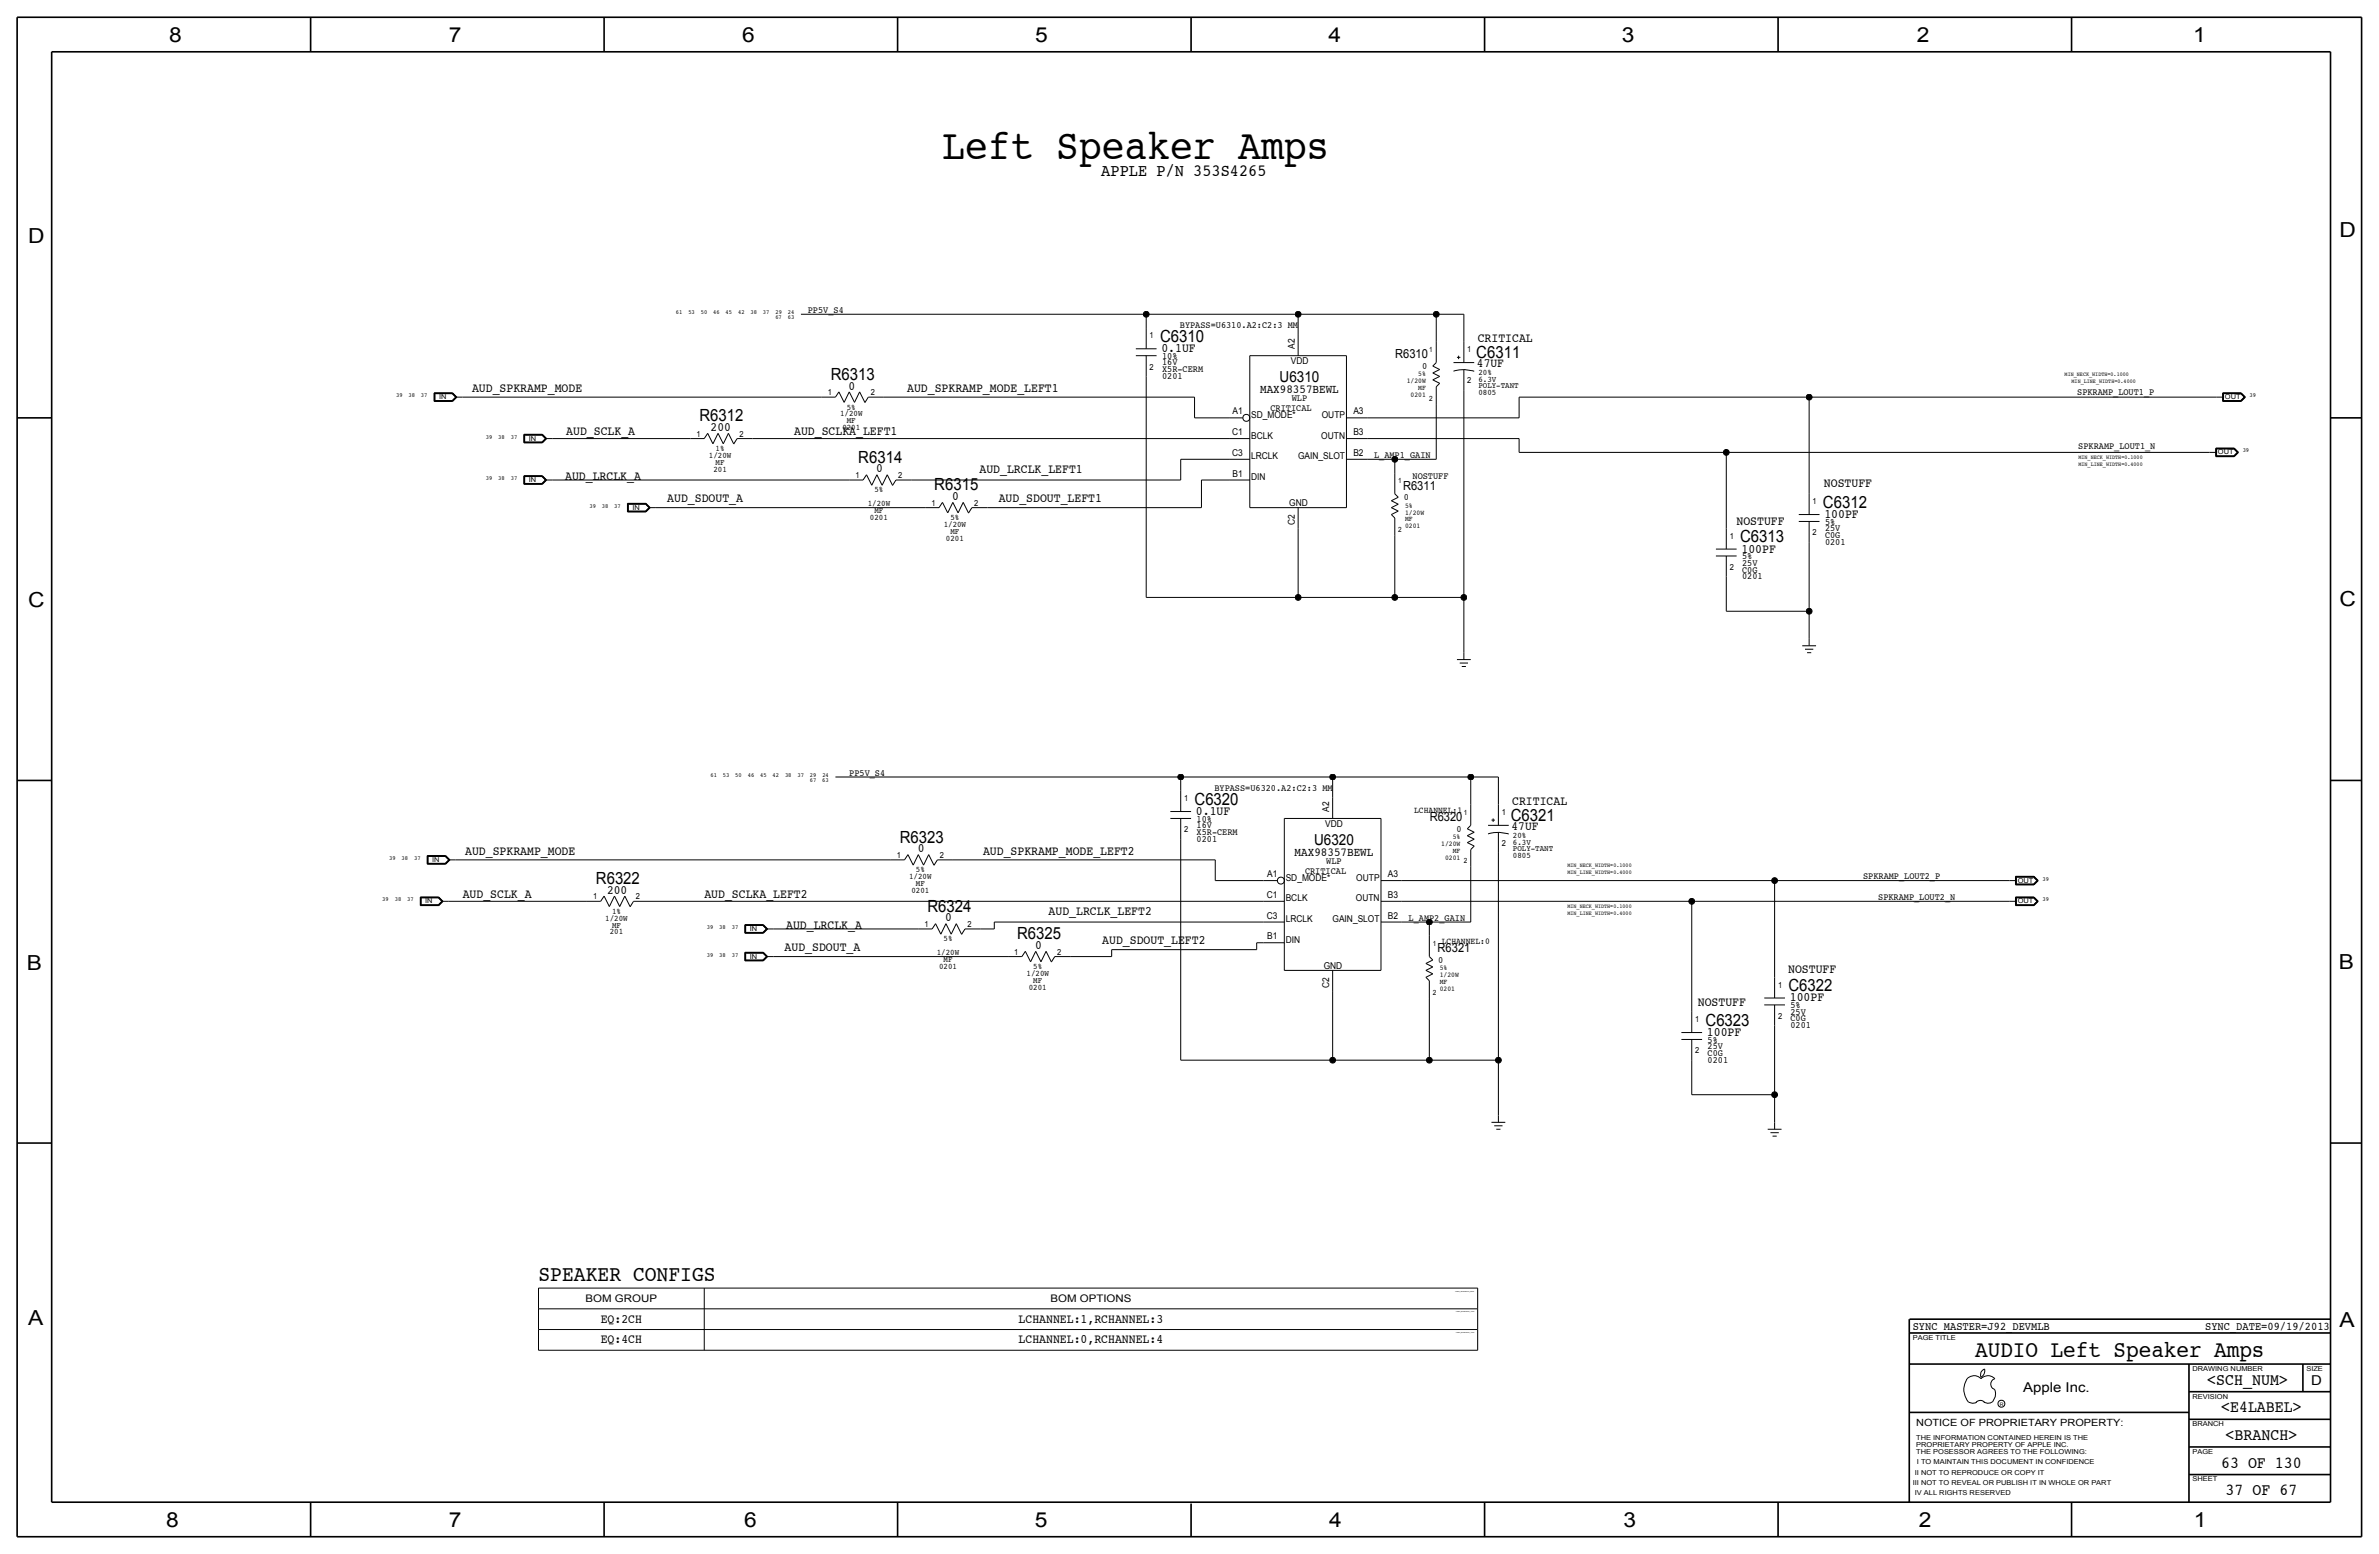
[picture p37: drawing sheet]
<svg xmlns="http://www.w3.org/2000/svg" width="875mm" height="572mm" viewBox="0 0 875 572" stroke-linecap="round" stroke-linejoin="round" font-family="sans-serif">
<defs><g id="words">
<text font-size="15.6" x="346.7" y="58.4">Left Speaker Amps</text>
<text font-size="8.6" x="726.5" y="499.1">AUDIO Left Speaker Amps</text>
<text font-size="8.1" x="198.1" y="471.2">SPEAKER CONFIGS</text>
<g font-size="7.6">
<text x="62.2" y="15.5">8</text>
<text x="165" y="15.5">7</text>
<text x="273" y="15.5">6</text>
<text x="380.7" y="15.5">5</text>
<text x="488.6" y="15.5">4</text>
<text x="596.6" y="15.5">3</text>
<text x="705.1" y="15.5">2</text>
<text x="806.7" y="15.5">1</text>
<text x="10.4" y="89.4">D</text>
<text x="860.5" y="87.1">D</text>
<text x="10.4" y="223.3">C</text>
<text x="860.5" y="222.8">C</text>
<text x="9.8" y="356.6">B</text>
<text x="860.2" y="356.4">B</text>
<text x="10.4" y="487.4">A</text>
<text x="860.5" y="488.2">A</text>
<text x="61.2" y="561.6">8</text>
<text x="165" y="561.6">7</text>
<text x="273.8" y="561.6">6</text>
<text x="380.7" y="561.6">5</text>
<text x="488.9" y="561.6">4</text>
<text x="597.1" y="561.6">3</text>
<text x="705.8" y="561.6">2</text>
<text x="806.9" y="561.6">1</text>
</g>
<text font-size="6.3" x="405.1" y="64.8">APPLE P/N 353S4265</text>
<g font-size="6.2">
<text x="426.7" y="125.7">C6310</text>
<text x="543" y="131.6">C6311</text>
<text x="305.5" y="139.7">R6313</text>
<text x="257.3" y="154.9">R6312</text>
<text x="315.7" y="170.2">R6314</text>
<text x="343.6" y="180.3">R6315</text>
<text x="670.5" y="186.7">C6312</text>
<text x="640" y="199.4">C6313</text>
<text x="439.4" y="295.9">C6320</text>
<text x="555.7" y="301.8">C6321</text>
<text x="330.9" y="309.9">R6323</text>
<text x="219.2" y="325.1">R6322</text>
<text x="341.1" y="335.3">R6324</text>
<text x="374.1" y="345.4">R6325</text>
<text x="657.8" y="364.5">C6322</text>
<text x="627.3" y="377.2">C6323</text>
<text x="811.9" y="509.3">&lt;SCH_NUM&gt;</text>
<text x="817" y="519.4">&lt;E4LABEL&gt;</text>
<text x="818.6" y="529.6">&lt;BRANCH&gt;</text>
<text x="817" y="539.8">63 OF 130</text>
<text x="818.6" y="549.9">37 OF 67</text>
</g>
<g font-size="5.6">
<text x="470.7" y="140.5">U6310</text>
<text x="483.4" y="310.6">U6320</text>
</g>
<g font-size="5">
<text x="850.1" y="509.3">D</text>
<text x="744.2" y="511.8">Apple Inc.</text>
</g>
<g font-size="4.7">
<text x="543.5" y="125.7">CRITICAL</text>
<text x="427.2" y="129.5">0.1UF</text>
<text x="543.3" y="135.1">47UF</text>
<text x="312.1" y="143.3">0</text>
<text x="173.6" y="144.3">AUD_SPKRAMP_MODE</text>
<text x="333.7" y="144.3">AUD_SPKRAMP_MODE_LEFT1</text>
<text x="208.3" y="160">AUD_SCLK_A</text>
<text x="261.4" y="158.5">200</text>
<text x="292.1" y="160">AUD_SCLKA_LEFT1</text>
<text x="322.3" y="173.7">0</text>
<text x="360.3" y="173.8">AUD_LRCLK_LEFT1</text>
<text x="207.9" y="176.4">AUD_LRCLK_A</text>
<text x="670.9" y="179.1">NOSTUFF</text>
<text x="245.4" y="184.7">AUD_SDOUT_A</text>
<text x="350.2" y="183.9">0</text>
<text x="367.3" y="184.7">AUD_SDOUT_LEFT1</text>
<text x="671" y="190.5">100PF</text>
<text x="638.7" y="193">NOSTUFF</text>
<text x="640.5" y="203.2">100PF</text>
<text x="439.9" y="299.7">0.1UF</text>
<text x="556.2" y="295.9">CRITICAL</text>
<text x="556" y="305.3">47UF</text>
<text x="171.1" y="314.5">AUD_SPKRAMP_MODE</text>
<text x="337.5" y="313.4">0</text>
<text x="361.6" y="314.5">AUD_SPKRAMP_MODE_LEFT2</text>
<text x="223.3" y="328.7">200</text>
<text x="170.2" y="330.1">AUD_SCLK_A</text>
<text x="259.1" y="330.1">AUD_SCLKA_LEFT2</text>
<text x="289.2" y="341.5">AUD_LRCLK_A</text>
<text x="347.7" y="338.8">0</text>
<text x="385.7" y="336.4">AUD_LRCLK_LEFT2</text>
<text x="405.4" y="347.3">AUD_SDOUT_LEFT2</text>
<text x="288.6" y="349.8">AUD_SDOUT_A</text>
<text x="380.7" y="349">0</text>
<text x="657.7" y="357.8">NOSTUFF</text>
<text x="624.5" y="370.1">NOSTUFF</text>
<text x="658.3" y="368.3">100PF</text>
<text x="627.8" y="381">100PF</text>
<text x="220.9" y="486.4">EQ:2CH</text>
<text x="374.7" y="486.4">LCHANNEL:1,RCHANNEL:3</text>
<text x="220.9" y="494">EQ:4CH</text>
<text x="374.7" y="494">LCHANNEL:0,RCHANNEL:4</text>
</g>
<g font-size="4.6">
<text x="513.2" y="131.8">R6310</text>
<text x="516.1" y="180.1">R6311</text>
<text x="525.9" y="302">R6320</text>
<text x="528.8" y="350.3">R6321</text>
</g>
<g font-size="4.5">
<text x="463.5" y="144.5">MAX98357BEWL</text>
<text x="476.2" y="314.7">MAX98357BEWL</text>
</g>
<g font-size="4.3">
<text x="703.5" y="488.9">SYNC_MASTER=J92_DEVMLB</text>
<text x="811.1" y="488.9">SYNC_DATE=09/19/2013</text>
</g>
<g font-size="3.8">
<text x="215.4" y="478.8">BOM GROUP</text>
<text x="386.4" y="478.8">BOM OPTIONS</text>
</g>
<text font-size="3.7" x="704.8" y="524.5">NOTICE OF PROPRIETARY PROPERTY:</text>
<g font-size="3.5">
<text x="297.1" y="115.1">PP5V_S4</text>
<text x="434" y="120.7">BYPASS=U6310.A2:C2:3 MM</text>
<text x="476.2" y="128.3" transform="rotate(-90 476.2 128.3)">A2</text>
<text x="427.4" y="136.9">X5R-CERM</text>
<text x="427.4" y="132.1">10%</text>
<text x="427.4" y="134.4">16V</text>
<text x="474.8" y="133.9">VDD</text>
<text x="523.1" y="135.6">0</text>
<text x="427.4" y="139.4">0201</text>
<text x="475.1" y="147.6">WLP</text>
<text x="764" y="145.3">SPKRAMP_LOUT1_P</text>
<text x="453.4" y="152.4">A1</text>
<text x="460.2" y="153.7">SD_MODE*</text>
<text x="467.3" y="151.1">CRITICAL</text>
<text x="486.2" y="153.7">OUTP</text>
<text x="497.8" y="152.4">A3</text>
<text x="453.2" y="160">C1</text>
<text x="460.2" y="161.3">BCLK</text>
<text x="486" y="161.3">OUTN</text>
<text x="497.8" y="160">B3</text>
<text x="453.2" y="167.6">C3</text>
<text x="497.8" y="167.6">B2</text>
<text x="764.4" y="165.1">SPKRAMP_LOUT1_N</text>
<text x="460.2" y="168.9">LRCLK</text>
<text x="477.4" y="168.9">GAIN_SLOT</text>
<text x="505.4" y="168.4">L_AMP1_GAIN</text>
<text x="453.4" y="175.3">B1</text>
<text x="460.2" y="176.5">DIN</text>
<text x="519.6" y="176.2">NOSTUFF</text>
<text x="516.3" y="183.9">0</text>
<text x="474.2" y="186.2">GND</text>
<text x="476.2" y="193.2" transform="rotate(-90 476.2 193.2)">C2</text>
<text x="671.3" y="193">5%</text>
<text x="671.3" y="195.3">25V</text>
<text x="671.3" y="197.9">C0G</text>
<text x="671.3" y="200.4">0201</text>
<text x="640.8" y="205.7">5%</text>
<text x="640.8" y="208">25V</text>
<text x="640.8" y="213.1">0201</text>
<text x="640.8" y="210.6">C0G</text>
<text x="312.4" y="285.2">PP5V_S4</text>
<text x="446.7" y="290.8">BYPASS=U6320.A2:C2:3 MM</text>
<text x="488.9" y="298.5" transform="rotate(-90 488.9 298.5)">A2</text>
<text x="440.1" y="304.5">16V</text>
<text x="440.1" y="302.3">10%</text>
<text x="487.5" y="304">VDD</text>
<text x="535.8" y="305.8">0</text>
<text x="440.1" y="307.1">X5R-CERM</text>
<text x="440.1" y="309.6">0201</text>
<text x="487.8" y="317.8">WLP</text>
<text x="466.1" y="322.6">A1</text>
<text x="472.9" y="323.9">SD_MODE*</text>
<text x="480" y="321.3">CRITICAL</text>
<text x="498.9" y="323.8">OUTP</text>
<text x="510.5" y="322.6">A3</text>
<text x="685.3" y="323.1">SPKRAMP_LOUT2_P</text>
<text x="465.9" y="330.2">C1</text>
<text x="472.9" y="331.5">BCLK</text>
<text x="498.7" y="331.5">OUTN</text>
<text x="510.5" y="330.2">B3</text>
<text x="690.8" y="331">SPKRAMP_LOUT2_N</text>
<text x="465.9" y="337.8">C3</text>
<text x="472.9" y="339.1">LRCLK</text>
<text x="490.1" y="339.1">GAIN_SLOT</text>
<text x="510.5" y="337.8">B2</text>
<text x="518.1" y="338.6">L_AMP2_GAIN</text>
<text x="466.1" y="345.4">B1</text>
<text x="472.9" y="346.7">DIN</text>
<text x="486.9" y="356.4">GND</text>
<text x="529" y="354.1">0</text>
<text x="488.9" y="363.4" transform="rotate(-90 488.9 363.4)">C2</text>
<text x="658.6" y="370.8">5%</text>
<text x="658.6" y="373.1">25V</text>
<text x="658.6" y="375.7">C0G</text>
<text x="628.1" y="383.5">5%</text>
<text x="658.6" y="378.2">0201</text>
<text x="628.1" y="388.4">C0G</text>
<text x="628.1" y="385.8">25V</text>
<text x="628.1" y="390.9">0201</text>
</g>
<g font-size="3.3">
<text x="520.1" y="298.9">LCHANNEL:1</text>
<text x="530.3" y="347.2">LCHANNEL:0</text>
</g>
<g font-size="3.1">
<text x="422.9" y="124.5">1</text>
<text x="539.7" y="129.5">1</text>
<text x="422.9" y="135.9">2</text>
<text x="543.8" y="137.9">20%</text>
<text x="539.7" y="141">2</text>
<text x="543.8" y="142.7">POLY-TANT</text>
<text x="543.8" y="140.5">6.3V</text>
<text x="304.5" y="145.3">1</text>
<text x="320.2" y="145.3">2</text>
<text x="543.8" y="145.3">0805</text>
<text x="309" y="153.2">1/20W</text>
<text x="311.5" y="150.6">5%</text>
<text x="311.5" y="155.7">MF</text>
<text x="256.2" y="160.5">1</text>
<text x="272" y="160.5">2</text>
<text x="309.8" y="158.2">0201</text>
<text x="263.2" y="165.9">1%</text>
<text x="260.7" y="168.4">1/20W</text>
<text x="262.4" y="173.5">201</text>
<text x="263.2" y="170.9">MF</text>
<text x="314.7" y="175.8">1</text>
<text x="330.4" y="175.8">2</text>
<text x="321.6" y="181.1">5%</text>
<text x="342.6" y="185.9">1</text>
<text x="358.3" y="185.9">2</text>
<text x="666.7" y="185.4">1</text>
<text x="319.2" y="186.2">1/20W</text>
<text x="320" y="191.3">0201</text>
<text x="321.6" y="188.7">MF</text>
<text x="349.6" y="191.3">5%</text>
<text x="347.1" y="193.8">1/20W</text>
<text x="349.6" y="196.3">MF</text>
<text x="666.7" y="196.9">2</text>
<text x="347.9" y="198.9">0201</text>
<text x="636.2" y="198.1">1</text>
<text x="636.2" y="209.6">2</text>
<text x="435.6" y="294.6">1</text>
<text x="552.4" y="299.7">1</text>
<text x="435.6" y="306.1">2</text>
<text x="552.4" y="311.2">2</text>
<text x="556.5" y="310.6">6.3V</text>
<text x="556.5" y="308.1">20%</text>
<text x="329.9" y="315.5">1</text>
<text x="345.6" y="315.5">2</text>
<text x="556.5" y="312.9">POLY-TANT</text>
<text x="556.5" y="315.5">0805</text>
<text x="334.4" y="323.3">1/20W</text>
<text x="336.9" y="320.8">5%</text>
<text x="335.2" y="328.4">0201</text>
<text x="336.9" y="325.9">MF</text>
<text x="218.1" y="330.7">1</text>
<text x="233.9" y="330.7">2</text>
<text x="222.6" y="338.6">1/20W</text>
<text x="225.1" y="341.1">MF</text>
<text x="225.1" y="336">1%</text>
<text x="340.1" y="340.9">1</text>
<text x="355.8" y="340.9">2</text>
<text x="224.3" y="343.7">201</text>
<text x="347" y="346.2">5%</text>
<text x="344.6" y="351.3">1/20W</text>
<text x="347" y="353.8">MF</text>
<text x="373.1" y="351">1</text>
<text x="388.8" y="351">2</text>
<text x="345.4" y="356.4">0201</text>
<text x="377.6" y="358.9">1/20W</text>
<text x="380.1" y="356.4">5%</text>
<text x="378.4" y="364">0201</text>
<text x="380.1" y="361.4">MF</text>
<text x="654" y="363.2">1</text>
<text x="623.5" y="375.9">1</text>
<text x="654" y="374.6">2</text>
<text x="623.5" y="387.4">2</text>
</g>
<g font-size="2.6">
<text x="525.7" y="129.5">1</text>
<text x="517.4" y="141">1/20W</text>
<text x="521.6" y="138.4">5%</text>
<text x="521.6" y="143.5">MF</text>
<text x="518.8" y="146.1">0201</text>
<text x="525.7" y="147.3">2</text>
<text x="514.3" y="177.8">1</text>
<text x="516.8" y="186.7">5%</text>
<text x="516.8" y="189.2">1/20W</text>
<text x="516.8" y="191.8">MF</text>
<text x="514.3" y="195.6">2</text>
<text x="516.8" y="194.3">0201</text>
<text x="538.4" y="299.7">1</text>
<text x="530.1" y="311.1">1/20W</text>
<text x="534.3" y="308.6">5%</text>
<text x="531.5" y="316.2">0201</text>
<text x="534.3" y="313.7">MF</text>
<text x="538.4" y="317.5">2</text>
<text x="527" y="348">1</text>
<text x="529.5" y="359.4">1/20W</text>
<text x="529.5" y="356.9">5%</text>
<text x="527" y="365.8">2</text>
<text x="529.5" y="361.9">MF</text>
<text x="529.5" y="364.5">0201</text>
</g>
<g font-size="2.5">
<text x="161.5" y="146.8">IN</text>
<text x="818.3" y="146.8">OUT</text>
<text x="194.5" y="162.1">IN</text>
<text x="815.8" y="167.1">OUT</text>
<text x="194.5" y="177.3">IN</text>
<text x="232.6" y="187.5">IN</text>
<text x="159" y="317">IN</text>
<text x="742.1" y="324.6">OUT</text>
<text x="156.4" y="332.2">IN</text>
<text x="742.1" y="332.2">OUT</text>
<text x="275.8" y="342.4">IN</text>
<text x="275.8" y="352.6">IN</text>
<text x="703.5" y="492.8">PAGE TITLE</text>
<text x="806.4" y="504.2">DRAWING NUMBER</text>
<text x="848.3" y="504.2">SIZE</text>
<text x="806.4" y="514.4">REVISION</text>
<text x="806.4" y="524.5">BRANCH</text>
<text x="704.8" y="532.1">PROPRIETARY PROPERTY OF APPLE INC.</text>
<text x="704.8" y="529.6">THE INFORMATION CONTAINED HEREIN IS THE</text>
<text x="704.8" y="534.7">THE POSESSOR AGREES TO THE FOLLOWING:</text>
<text x="705.1" y="538.5">I TO MAINTAIN THIS DOCUMENT IN CONFIDENCE</text>
<text x="806.4" y="534.7">PAGE</text>
<text x="704.3" y="542.3">II NOT TO REPRODUCE OR COPY IT</text>
<text x="806.4" y="544.8">SHEET</text>
<text x="703.5" y="546.1">III NOT TO REVEAL OR PUBLISH IT IN WHOLE OR PART</text>
<text x="704.3" y="549.9">IV ALL RIGHTS RESERVED</text>
</g>
<g font-size="2.3">
<text x="248.6" y="115.6">61</text>
<text x="253.2" y="115.6">53</text>
<text x="257.8" y="115.6">50</text>
<text x="262.3" y="115.6">46</text>
<text x="266.9" y="115.6">45</text>
<text x="271.5" y="115.6">42</text>
<text x="276.1" y="115.6">38</text>
<text x="280.6" y="115.6">37</text>
<text x="285.2" y="117.4">67</text>
<text x="285.2" y="115.6">29</text>
<text x="289.8" y="117.4">63</text>
<text x="289.8" y="115.6">24</text>
<text x="145.7" y="146.1">39</text>
<text x="150.3" y="146.1">38</text>
<text x="154.8" y="146.1">37</text>
<text x="827.4" y="146.1">39</text>
<text x="178.7" y="161.3">39</text>
<text x="183.3" y="161.3">38</text>
<text x="187.9" y="161.3">37</text>
<text x="824.9" y="166.4">39</text>
<text x="178.7" y="176.5">39</text>
<text x="183.3" y="176.5">38</text>
<text x="187.9" y="176.5">37</text>
<text x="216.8" y="186.7">39</text>
<text x="221.4" y="186.7">38</text>
<text x="226" y="186.7">37</text>
<text x="261.3" y="285.7">61</text>
<text x="265.9" y="285.7">53</text>
<text x="270.5" y="285.7">50</text>
<text x="275" y="285.7">46</text>
<text x="279.6" y="285.7">45</text>
<text x="284.2" y="285.7">42</text>
<text x="288.8" y="285.7">38</text>
<text x="293.3" y="285.7">37</text>
<text x="297.9" y="287.6">67</text>
<text x="297.9" y="285.7">29</text>
<text x="302.5" y="287.6">63</text>
<text x="302.5" y="285.7">24</text>
<text x="143.2" y="316.2">39</text>
<text x="147.7" y="316.2">38</text>
<text x="152.3" y="316.2">37</text>
<text x="751.2" y="323.9">39</text>
<text x="140.6" y="331.5">39</text>
<text x="145.2" y="331.5">38</text>
<text x="149.8" y="331.5">37</text>
<text x="751.2" y="331.5">39</text>
<text x="260" y="341.6">39</text>
<text x="264.6" y="341.6">38</text>
<text x="269.1" y="341.6">37</text>
<text x="260" y="351.8">39</text>
<text x="264.6" y="351.8">38</text>
<text x="269.1" y="351.8">37</text>
</g>
<g font-size="2.1">
<text x="759.4" y="138.4">MIN_NECK_WIDTH=0.1000</text>
<text x="761.9" y="141">MIN_LINE_WIDTH=0.4000</text>
<text x="764.5" y="171.4">MIN_LINE_WIDTH=0.4000</text>
<text x="764.5" y="168.9">MIN_NECK_WIDTH=0.1000</text>
<text x="576.5" y="321.3">MIN_LINE_WIDTH=0.4000</text>
<text x="576.5" y="318.8">MIN_NECK_WIDTH=0.1000</text>
<text x="576.5" y="334">MIN_NECK_WIDTH=0.1000</text>
<text x="576.5" y="336.5">MIN_LINE_WIDTH=0.4000</text>
</g>
<text font-size="1.8" x="735.5" y="516.9">R</text>
<g font-size=".5">
<text x="535.3" y="475">TABLE_BOMGROUP_HEAD</text>
<text x="535.5" y="482.6">TABLE_BOMGROUP_ITEM</text>
<text x="535.5" y="490.2">TABLE_BOMGROUP_ITEM</text>
</g>
</g></defs>
<g fill="none" stroke="#000" stroke-width=".37">
<path d="M294.6 115.6h127zM421.6 115.6h55.9zM421.6 115.6v5.1zM477.5 115.6h50.8zM477.5 115.6v7.6zM528.3 115.6h10.1zM528.3 115.6v10.1zM538.4 115.6v10.1zM417.8 130.8h7.6zM417.8 128.3h7.6zM421.6 138.4v81.3zM421.6 120.7v7.6z"/>
<path d="M421.6 130.8v7.6zM459.7 130.8h35.5zM459.7 130.8v55.9zM477.5 123.2v7.6zM495.2 130.8v55.9zM527 134.6l1.3-1.3zM527 134.6l2.5 1.3zM527 139.7l2.5 1.3zM527 137.2l2.5 1.2zM527 139.7l2.5-1.3zM527 137.2l2.5-1.3zM528.3 125.7v7.7z"/>
<path d="M534.6 133.4h7.6zM534.6 136.5a12.9 12.9 0 0 1 7.6 .1M535.9 131.4h1.3zM536.5 130.8v1.3zM538.4 135.9v7.6zM538.4 125.7v7.7zM159.7 144.5h6.8zM159.7 144.5v3.1zM159.7 147.6h6.8zM159.8 144.6h6.6zM159.8 144.6v2.9zM159.8 147.5h6.6z"/>
<path d="M159.9 144.7v2.7zM159.9 147.4h6.5zM159.9 144.7h6.5zM160 144.8h6.3zM160 144.8v2.5zM160 147.3h6.3zM166.3 147.3l1.3-1.3zM166.3 144.8l1.3 1.3zM166.4 147.4l1.3-1.4zM166.4 144.7l1.3 1.4zM166.4 147.5l1.5-1.4zM166.4 144.6l1.5 1.5z"/>
<path d="M166.5 144.5l1.5 1.6zM166.5 147.6l1.5-1.6zM167.6 146.1h2.5zM170.1 146.1h132.1zM192.7 159.7h6.8zM192.7 159.7v3.2zM192.8 159.8v3zM192.8 159.8h6.6zM192.9 159.9v2.8zM192.9 159.9h6.5zM199.4 159.9l1.4 1.4zM199.4 159.8l1.5 1.5z"/>
<path d="M199.5 159.7l1.6 1.6zM260.3 159.4l-1.3 1.9zM260.3 159.4l1.9 3.8zM264.1 159.4l-1.9 3.8zM264.1 159.4l1.9 3.8zM267.9 159.4l-1.9 3.8zM267.9 159.4l1.9 3.8zM302.2 146.1h5.1zM308.6 144.1l1.9 3.9zM308.6 144.1l-1.3 2zM312.4 144.1l-1.9 3.9zM312.4 144.1l1.9 3.9z"/>
<path d="M316.2 144.1l-1.9 3.9zM316.2 144.1l1.9 3.9zM319.4 146.1h5.7zM319.4 146.1l-1.3 2zM325.1 146.1h114.3zM439.4 153.7h12.7zM439.4 146v7.7zM452.1 153.7h5zM495.2 153.7h7.7zM502.9 153.7h55.8zM528.3 148.6v20.3zM528.3 142.2v6.4z"/>
<path d="M529.5 141l-1.2 1.2zM538.4 143.5v76.2zM558.7 146.1h106.7zM558.7 146v7.7zM665.4 146.1h149.9zM665.4 146.1v35.5zM815.3 146.1h2.5zM817.5 144.5h6.8zM817.5 147.6h6.8zM817.5 144.5v3.1zM817.6 144.6v2.9zM817.6 147.5h6.7z"/>
<path d="M817.6 144.6h6.7zM817.7 144.7h6.5zM817.7 144.7v2.7zM817.7 147.4h6.5zM817.8 144.8h6.4zM817.8 144.8v2.5zM817.8 147.3h6.4zM824.2 144.8l1.2 1.3zM824.2 147.3l1.2-1.3zM824.2 147.4l1.4-1.4zM824.2 144.7l1.4 1.4zM824.3 147.5l1.5-1.4z"/>
<path d="M824.3 144.6l1.5 1.5zM824.3 147.6l1.6-1.6zM824.3 144.5l1.6 1.6zM192.7 175h6.8zM192.7 175v3.1zM192.7 178.1h6.8zM192.7 162.9h6.8zM192.8 175.1v2.9zM192.8 178h6.6zM192.8 162.8h6.6zM192.8 175.1h6.6zM192.9 175.2v2.7z"/>
<path d="M192.9 177.9h6.5zM192.9 162.7h6.5zM192.9 175.2h6.5zM193 175.3h6.3zM193 175.3v2.5zM193 177.8h6.3zM193 160h6.3zM193 160v2.6zM193 162.6h6.3zM199.3 175.3l1.3 1.2zM199.3 160l1.3 1.3zM199.3 177.8l1.3-1.3z"/>
<path d="M199.3 162.6l1.3-1.3zM199.4 177.9l1.4-1.4zM199.4 162.7l1.4-1.4zM199.4 175.2l1.4 1.3zM199.4 178l1.5-1.5zM199.4 162.8l1.5-1.5zM199.4 175.1l1.5 1.4zM199.5 178.1l1.6-1.6zM199.5 162.9l1.6-1.6zM199.5 175l1.6 1.5zM200.6 176.5h2.5zM200.6 161.3h2.5z"/>
<path d="M203.1 161.3h50.8zM203.1 176.5h109.3zM253.9 161.3h5.1zM271.1 161.3l-1.3 2zM271.1 161.3h5.7zM276.8 161.3h175.3zM312.4 176.5h5zM318.7 174.6l1.9 3.9zM318.7 174.6l-1.3 1.9zM322.5 174.6l-1.9 3.9zM322.5 174.6l2 3.9zM326.3 174.6l-1.8 3.9z"/>
<path d="M326.3 174.6l2 3.9zM329.5 176.5h5.7zM329.5 176.5l-1.2 2.1zM335.2 176.5h99.1zM434.3 168.9v7.6zM434.3 168.9h17.8zM441.9 176.5v10.2zM441.9 176.5h10.2zM452.1 176.5h7.6zM452.1 168.9h7.6zM452.1 161.3h7.6zM495.2 161.3h7.7z"/>
<path d="M495.2 168.9h7.7zM502.9 168.9h10.1zM502.9 161.3h55.8zM513 168.9v5.1zM513 168.9h15.3zM513 174v7.6zM558.7 166.4h76.2zM558.7 161.3v5.1zM634.9 166.4v27.9zM634.9 166.4h177.8zM812.7 166.4h2.6zM815 167.9h6.8z"/>
<path d="M815 164.8v3.1zM815 164.8h6.8zM815.1 164.9v2.9zM815.1 167.8h6.6zM815.1 164.9h6.6zM815.2 165h6.5zM815.2 165v2.7zM815.2 167.7h6.5zM815.3 165.1h6.3zM815.3 165.1v2.5zM815.3 167.6h6.3zM821.6 167.6l1.3-1.2z"/>
<path d="M821.6 165.1l1.3 1.3zM821.7 165l1.4 1.4zM821.7 167.7l1.4-1.3zM821.7 167.8l1.5-1.4zM821.7 164.9l1.5 1.5zM821.8 164.8l1.6 1.6zM821.8 167.9l1.6-1.5zM230.8 185.1h6.8zM230.8 185.1v3.2zM230.8 188.3h6.8zM230.9 185.2v3zM230.9 188.2h6.6z"/>
<path d="M230.9 185.2h6.6zM231 185.3v2.8zM231 188.1h6.5zM231 185.3h6.5zM231.1 185.4h6.3zM231.1 185.4v2.6zM231.1 188h6.3zM237.4 185.4l1.3 1.3zM237.4 188l1.3-1.3zM237.5 188.1l1.4-1.4zM237.5 185.3l1.4 1.4zM237.5 188.2l1.5-1.5z"/>
<path d="M237.5 185.2l1.5 1.5zM237.6 188.3l1.6-1.6zM237.6 185.1l1.6 1.6zM238.7 186.7h2.5zM241.2 186.7h99.1zM340.3 186.7h5.1zM346.7 184.8l1.9 3.8zM346.7 184.8l-1.3 1.9zM350.5 184.8l-1.9 3.8zM350.5 184.8l1.9 3.8zM354.3 184.8l-1.9 3.8zM354.3 184.8l1.9 3.8z"/>
<path d="M357.5 186.7h5.7zM357.5 186.7l-1.3 2zM363.2 186.7h78.7zM459.7 186.7h35.5zM477.5 194.3v25.4zM477.5 186.7v7.6zM511.8 184.2l2.5-1.3zM511.8 189.2l2.5-1.2zM511.8 186.7l2.5-1.3zM511.8 189.2l1.2 1.3zM511.8 186.7l2.5 1.3zM511.8 184.2l2.5 1.2z"/>
<path d="M513 181.6l1.3 1.3zM513 196.9v22.8zM513 190.5v6.4zM634.9 194.3v7.6zM661.6 191.8h7.6zM661.6 189.2h7.6zM665.4 199.4v25.4zM665.4 181.6v7.6zM665.4 191.8v7.6zM421.6 219.7h55.9zM477.5 219.7h35.5zM513 219.7h25.4z"/>
<path d="M538.4 219.7v20.3zM631.1 204.5h7.7zM631.1 201.9h7.7zM634.9 212.1v12.7zM634.9 204.5v7.6zM634.9 224.8h30.5zM662.9 237.5h5.1zM663.9 238.8h3.1zM665.4 224.8v10.2zM665.4 235v2.5zM535.9 242.6h5.1zM536.9 243.8h3.1z"/>
<path d="M537.7 245.1h1.5zM538.4 240v2.6zM664.7 240h1.5zM307.3 285.8h127zM430.5 298.5h7.6zM434.3 285.8h55.9zM434.3 285.8v5zM434.3 290.8v7.7zM490.2 285.8h50.8zM490.2 285.7v7.7zM490.2 293.4v7.6zM541 285.8h10.1z"/>
<path d="M541 285.7v10.2zM541 295.9v7.6zM551.1 285.8v10.1zM551.1 295.9v7.6zM157.1 314.7h6.8zM157.1 314.7v3.1zM157.1 317.8h6.8zM157.2 314.8v2.9zM157.2 317.7h6.7zM157.2 314.8h6.7zM157.3 314.9v2.7zM157.3 317.6h6.5z"/>
<path d="M157.3 314.9h6.5zM157.4 315h6.4zM157.4 315v2.5zM157.4 317.5h6.4zM163.8 315l1.2 1.2zM163.8 317.5l1.2-1.3zM163.8 317.6l1.4-1.4zM163.8 314.9l1.4 1.3zM163.9 314.8l1.5 1.4zM163.9 317.8l1.6-1.6zM163.9 314.7l1.6 1.5zM165 316.2h2.6z"/>
<path d="M165.4 316.2l-1.5 1.5zM167.6 316.2h160zM327.6 316.2h5.1zM334 314.3l1.9 3.9zM334 314.3l-1.3 1.9zM337.8 314.3l-1.9 3.9zM337.8 314.3l1.9 3.9zM341.6 314.3l-1.9 3.9zM341.6 314.3l1.9 3.9zM344.8 316.2h5.7zM344.8 316.2l-1.3 2.1zM350.5 316.2h96.5z"/>
<path d="M430.5 301h7.6zM434.3 308.6v81.3zM434.3 301v7.6zM447 316.2v7.7zM472.4 301h35.5zM472.4 301v55.9zM507.9 301v55.9zM539.7 304.8l1.3-1.3zM539.7 304.8l2.5 1.3zM539.7 309.9l2.5 1.3zM539.7 307.3l2.5 1.3zM539.7 309.9l2.5-1.3z"/>
<path d="M539.7 307.3l2.5-1.2zM541 318.8v20.3zM541 312.4v6.4zM542.2 311.2l-1.2 1.2zM547.3 303.5h7.6zM547.3 306.7a12.9 12.9 0 0 1 7.6 0M548.6 301.6h1.3zM549.2 301v1.3zM551.1 313.7v76.2zM551.1 306.1v7.6zM154.6 329.9v3.1zM154.6 333h6.8z"/>
<path d="M154.6 329.9h6.8zM154.7 330h6.6zM154.7 330v2.9zM154.7 332.9h6.6zM154.8 330.1v2.7zM154.8 332.8h6.5zM154.8 330.1h6.5zM154.9 330.2h6.3zM154.9 330.2v2.5zM154.9 332.7h6.3zM161.2 332.7l1.3-1.2zM161.2 330.2l1.3 1.3z"/>
<path d="M161.3 332.8l1.4-1.3zM161.3 330.1l1.4 1.4zM161.3 330l1.5 1.5zM161.3 332.9l1.5-1.4zM161.4 329.9l1.6 1.6zM161.4 333l1.6-1.5zM162.5 331.5h2.5zM165 331.5h50.8zM215.8 331.5h5.1zM222.2 329.5l-1.3 2zM222.2 329.5l1.9 3.9zM226 329.5l-1.9 3.9z"/>
<path d="M226 329.5l1.9 3.9zM229.8 329.5l-1.9 3.9zM229.8 329.5l1.9 3.9zM233 331.5l-1.3 2zM233 331.5h5.7zM238.7 331.5h226.1zM344.1 339.7l1.9 3.9zM344.1 339.7l-1.3 1.9zM347.9 339.7l-1.9 3.9zM347.9 339.7l2 3.9zM351.7 339.7l-1.8 3.9zM351.7 339.7l2 3.9z"/>
<path d="M365.7 339.1h99.1zM365.7 339.1v2.5zM447 323.9h17.8zM464.8 339.1h7.6zM464.8 331.5h7.6zM464.8 323.9h5zM507.9 331.5h7.7zM507.9 339.1h7.7zM507.9 323.9h7.7zM515.6 339.1h10.1zM515.6 331.5h106.6zM515.6 323.9h137.1z"/>
<path d="M525.7 339.1v5.1zM525.7 339.1h15.3zM622.2 331.5h116.9zM622.2 331.5v40.6zM652.7 323.9h86.4zM652.7 323.8v35.6zM739.1 331.5h2.5zM739.1 323.9h2.5zM741.3 329.9h6.8zM741.3 322.3h6.8zM741.3 333h6.8zM741.3 329.9v3.1z"/>
<path d="M741.3 325.4h6.8zM741.3 322.3v3.1zM741.4 330v2.9zM741.4 332.9h6.7zM741.4 322.4v2.9zM741.4 325.3h6.7zM741.4 330h6.7zM741.4 322.4h6.7zM741.5 330.1h6.5zM741.5 322.5h6.5zM741.5 330.1v2.7zM741.5 332.8h6.5z"/>
<path d="M741.5 322.5v2.7zM741.5 325.2h6.5zM741.6 330.2h6.4zM741.6 322.6h6.4zM741.6 330.2v2.5zM741.6 332.7h6.4zM741.6 322.6v2.5zM741.6 325.1h6.4zM748 330.2l1.2 1.3zM748 322.6l1.2 1.3zM748 332.7l1.2-1.2zM748 325.1l1.2-1.3z"/>
<path d="M748 332.8l1.4-1.3zM748 325.2l1.4-1.3zM748 330.1l1.4 1.4zM748 322.5l1.4 1.4zM748.1 332.9l1.5-1.4zM748.1 325.3l1.5-1.4zM748.1 330l1.5 1.5zM748.1 322.4l1.5 1.5zM748.1 325.4l1.6-1.6zM748.1 329.9l1.6 1.6zM748.1 322.3l1.6 1.6zM749.7 331.5l-1.6 1.5z"/>
<path d="M274 340.1v3.1zM274 343.2h6.8zM274 350.2v3.2zM274 353.4h6.8zM274 340.1h6.8zM274 350.2h6.8zM274.1 340.2v2.9zM274.1 343.1h6.6zM274.1 350.3v3zM274.1 353.3h6.6zM274.1 340.2h6.6zM274.1 350.3h6.6z"/>
<path d="M274.2 340.3h6.5zM274.2 350.4h6.5zM274.2 340.3v2.7zM274.2 343h6.5zM274.2 350.4v2.8zM274.2 353.2h6.5zM274.3 340.4h6.3zM274.3 350.5h6.3zM274.3 340.4v2.5zM274.3 342.9h6.3zM274.3 350.5v2.6zM274.3 353.1h6.3z"/>
<path d="M280.6 342.9l1.3-1.3zM280.6 353.1l1.3-1.3zM280.6 340.4l1.3 1.2zM280.6 350.5l1.3 1.3zM280.7 343l1.3-1.4zM280.7 353.2l1.3-1.4zM280.7 340.3l1.3 1.3zM280.7 350.4l1.3 1.4zM280.7 340.2l1.5 1.4zM280.7 350.3l1.5 1.5zM280.7 343.1l1.5-1.5zM280.7 353.3l1.5-1.5z"/>
<path d="M280.8 340.1l1.5 1.5zM280.8 350.2l1.5 1.6zM280.8 343.2l1.5-1.6zM280.8 353.4l1.5-1.6zM281.9 341.6h2.5zM281.9 351.8h2.5zM284.4 341.6h53.4zM284.4 351.8h86.4zM337.8 341.6h5zM354.9 341.6h5.7zM354.9 341.6l-1.2 2.1zM360.6 341.6h5.1z"/>
<path d="M370.8 351.8h5.1zM377.1 349.9l2 3.8zM377.1 349.9l-1.2 1.9zM380.9 349.9l-1.8 3.8zM380.9 349.9l2 3.8zM384.8 349.9l-1.9 3.8zM384.8 349.9l1.9 3.8zM388 351.8h5.6zM388 351.8l-1.3 2zM393.6 351.8h15.3zM408.9 349.3v2.5zM408.9 349.2h53.3z"/>
<path d="M462.2 346.7v2.5zM462.2 346.7h2.6zM464.8 346.7h7.6zM472.4 356.9h35.5zM490.2 356.9v7.6zM524.5 354.3l2.5-1.2zM524.5 359.4l2.5-1.3zM524.5 356.9l2.5-1.3zM524.5 359.4l1.2 1.3zM524.5 356.9l2.5 1.2zM524.5 354.3l2.5 1.3zM525.7 351.8l1.3 1.3z"/>
<path d="M525.7 344.2v7.6zM652.7 359.4v7.6zM490.2 364.5v25.4zM525.7 367v22.9zM525.7 360.7v6.3zM618.4 379.7h7.7zM622.2 372.1v7.6zM648.9 369.6h7.6zM648.9 367h7.6zM652.7 377.2v25.4zM652.7 369.6v7.6zM434.3 389.9h55.9z"/>
<path d="M490.2 389.9h35.5zM525.7 389.9h25.4zM551.1 389.9v20.3zM618.4 382.3h7.7zM622.2 389.9v12.7zM622.2 382.3v7.6zM548.6 412.8h5.1zM549.6 414h3.1zM550.4 415.3h1.5zM551.1 410.2v2.5zM622.2 402.6h30.5zM650.2 415.3h5.1z"/>
<path d="M651.2 416.6h3.1zM652 417.8h1.5zM652.7 402.6v10.2zM652.7 412.8v2.5zM198.1 473.7v7.6zM198.1 473.7h345.4zM259 473.7v7.6zM543.5 473.7v7.6zM198.1 488.9v7.7zM198.1 496.6h345.4zM198.1 481.3v7.6zM198.1 488.9h345.4z"/>
<path d="M198.1 481.3h345.4zM259 488.9v7.7zM259 481.3v7.6zM543.5 488.9v7.7zM543.5 481.3v7.6zM724.1 515.6l.5 .2a2.67 2.67 0 0 0 2.5-.2M726.8 515.7a2.09 2.09 0 0 1 3.1 0M728.6 506.5a2.69 2.69 0 0 0 1.3-3 2.26 2.26 0 0 0-1.3 3M729.7 515.6l.4 .2a2.67 2.67 0 0 0 2.6-.2M733.7 511.1a4.5 4.5 0 0 1-1 4.6M733.8 511a2.08 2.08 0 0 1-1.6-2 2.08 2.08 0 0 1 1.6-2 3.4 3.4 0 0 0-5.1 0 3.6 3.6 0 0 0-3.9-.8 3.6 3.6 0 0 0-2.3 3.3 7.1 7.1 0 0 0 1.6 6.2"/>
<circle cx="458.4" cy="153.7" r="1.28"/>
<circle cx="471.1" cy="323.9" r="1.28"/>
<circle cx="736.1" cy="516.2" r="1.28"/>
</g>
<g fill="none" stroke="#000" stroke-width=".6" stroke-linecap="butt">
<path d="M6.3 6.4v558.7zM6.3 6.4h862.3zM19 19.1h838.2zM19 19.1v533.4zM114.2 6.4v12.7zM222.2 6.4v12.7zM330.1 6.4v12.7zM438.1 6.4v12.7zM546 6.4v12.7zM654 6.4v12.7zM761.9 6.4v12.7zM857.2 19.1v533.4z"/>
<path d="M868.6 6.4v558.7zM6.3 153.7h12.7zM857.2 153.7h11.4zM6.3 287h12.7zM857.2 287h11.4zM6.3 420.4h12.7zM857.2 420.4h11.4zM702.3 490.2h154.9zM702.3 485.1v5.1zM702.3 490.2v62.3zM702.4 485.1h154.8zM702.3 501.6h154.9z"/>
<path d="M702.3 519.4h102.8zM805.1 501.6v50.8zM805.1 511.8h52.1zM847 501.6v10.2zM805.1 522h52.1zM805.1 532.1h52.1zM19 552.5h838.2zM114.2 552.4v12.7zM222.2 552.5v12.7zM330.1 552.5v12.7zM438.1 553v12.1zM546 552.5v12.7z"/>
<path d="M654 552.5v12.7zM761.9 552.5v12.7zM805.1 542.3h52.1zM6.3 565.1h862.3z"/>
</g>
<g fill="#000" stroke="#000" stroke-width=".37">
<circle cx="421.6" cy="115.6" r="1.07"/>
<circle cx="477.5" cy="115.6" r="1.07"/>
<circle cx="528.3" cy="115.6" r="1.07"/>
<circle cx="665.4" cy="146" r="1.07"/>
<circle cx="513" cy="168.9" r="1.07"/>
<circle cx="634.9" cy="166.4" r="1.07"/>
<circle cx="477.5" cy="219.7" r="1.07"/>
<circle cx="513" cy="219.7" r="1.07"/>
<circle cx="538.4" cy="219.7" r="1.07"/>
<circle cx="665.4" cy="224.8" r="1.07"/>
<circle cx="434.3" cy="285.7" r="1.07"/>
<circle cx="490.2" cy="285.7" r="1.07"/>
<circle cx="541" cy="285.7" r="1.07"/>
<circle cx="525.7" cy="339.1" r="1.07"/>
<circle cx="622.2" cy="331.5" r="1.07"/>
<circle cx="652.7" cy="323.8" r="1.07"/>
<circle cx="490.2" cy="389.9" r="1.07"/>
<circle cx="525.7" cy="389.9" r="1.07"/>
<circle cx="551.1" cy="389.9" r="1.07"/>
<circle cx="652.7" cy="402.6" r="1.07"/>
</g>
<use href="#words"/>
</svg>
